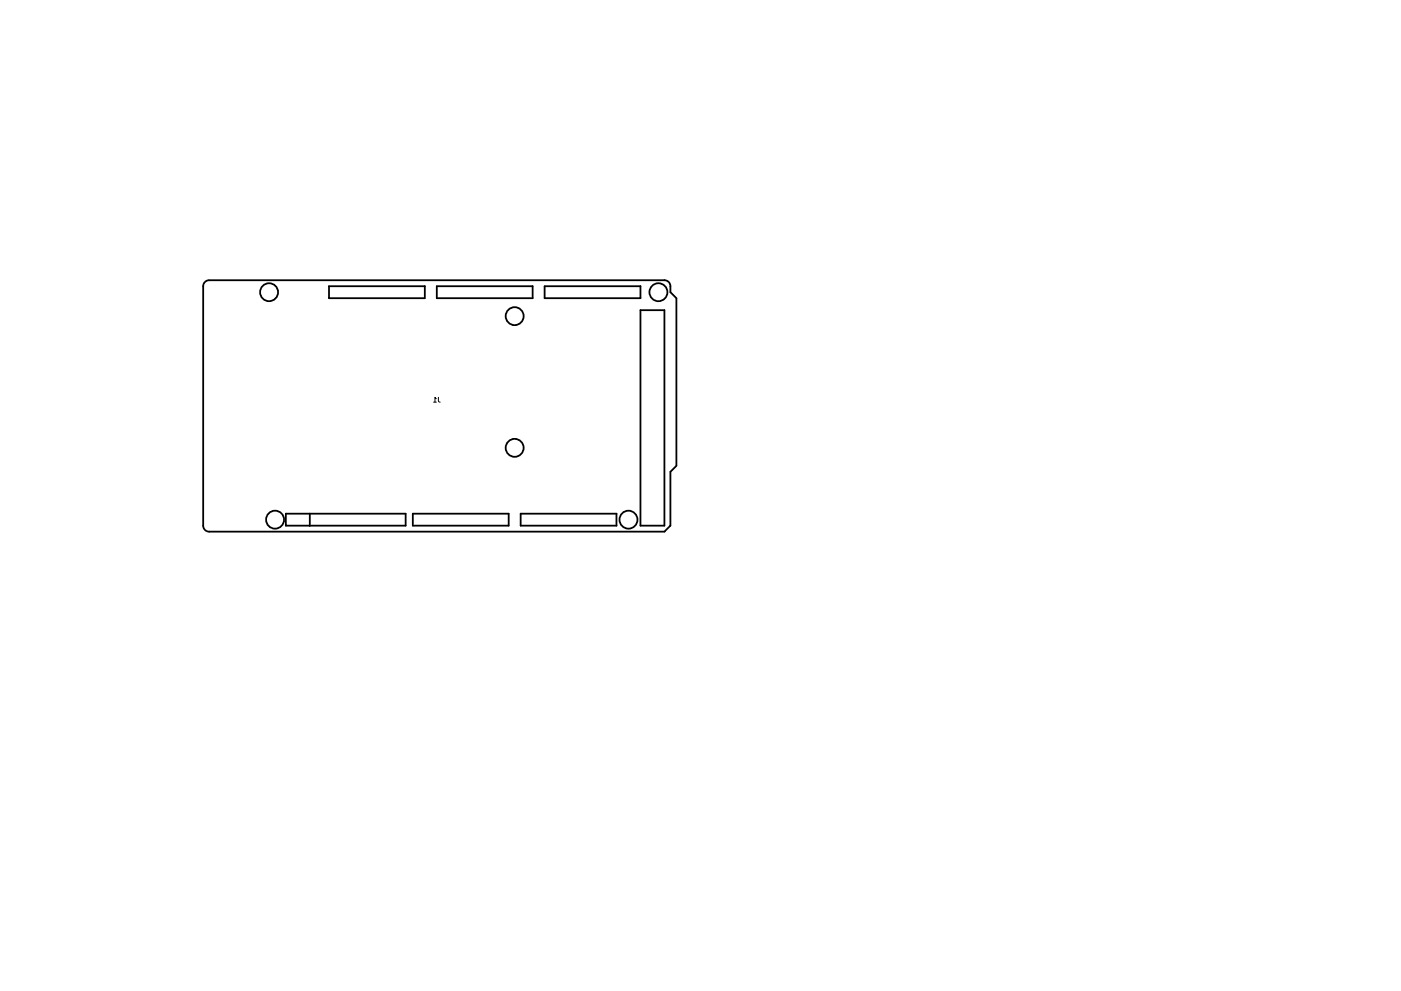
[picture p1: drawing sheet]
<svg xmlns="http://www.w3.org/2000/svg" width="297mm" height="210mm" viewBox="0 0 297 210" stroke-linecap="round" stroke-linejoin="round" font-family="sans-serif">
<g fill="none" stroke="#000" stroke-width=".38">
<path d="M43.5 59.8l.8-.3h96.6a1.27 1.27 0 0 1 1.2 1.2v1.3l1.3 1.3v35.5l-1.3 1.3v11.4l-1.2 1.3h-96.6a1.27 1.27 0 0 1-1.2-1.3v-50.8zM69.7 60.7h20.4v2.6h-20.4zM92.6 60.7h20.3v2.6h-20.3zM115.5 60.7h20.3v2.6h-20.3zM135.8 65.8h5.1v45.7h-5.1zM60.6 109h25.4v2.5h-25.4zM65.7 109v2.5M87.5 109h20.3v2.5h-20.3zM110.4 109h20.3v2.5h-20.3z"/>
<circle cx="57" cy="62" r="1.9"/>
<circle cx="109.1" cy="67.1" r="1.9"/>
<circle cx="139.6" cy="62" r="1.9"/>
<circle cx="109.1" cy="95" r="1.9"/>
<circle cx="58.3" cy="110.3" r="1.9"/>
<circle cx="133.2" cy="110.3" r="1.9"/>
</g>
<path d="M91.9 85.3h.6M92.5 84.6l-.3-.3v1M92.9 84.3l.1 .9 .3 .1" fill="none" stroke="#000" stroke-width=".21"/>
</svg>
